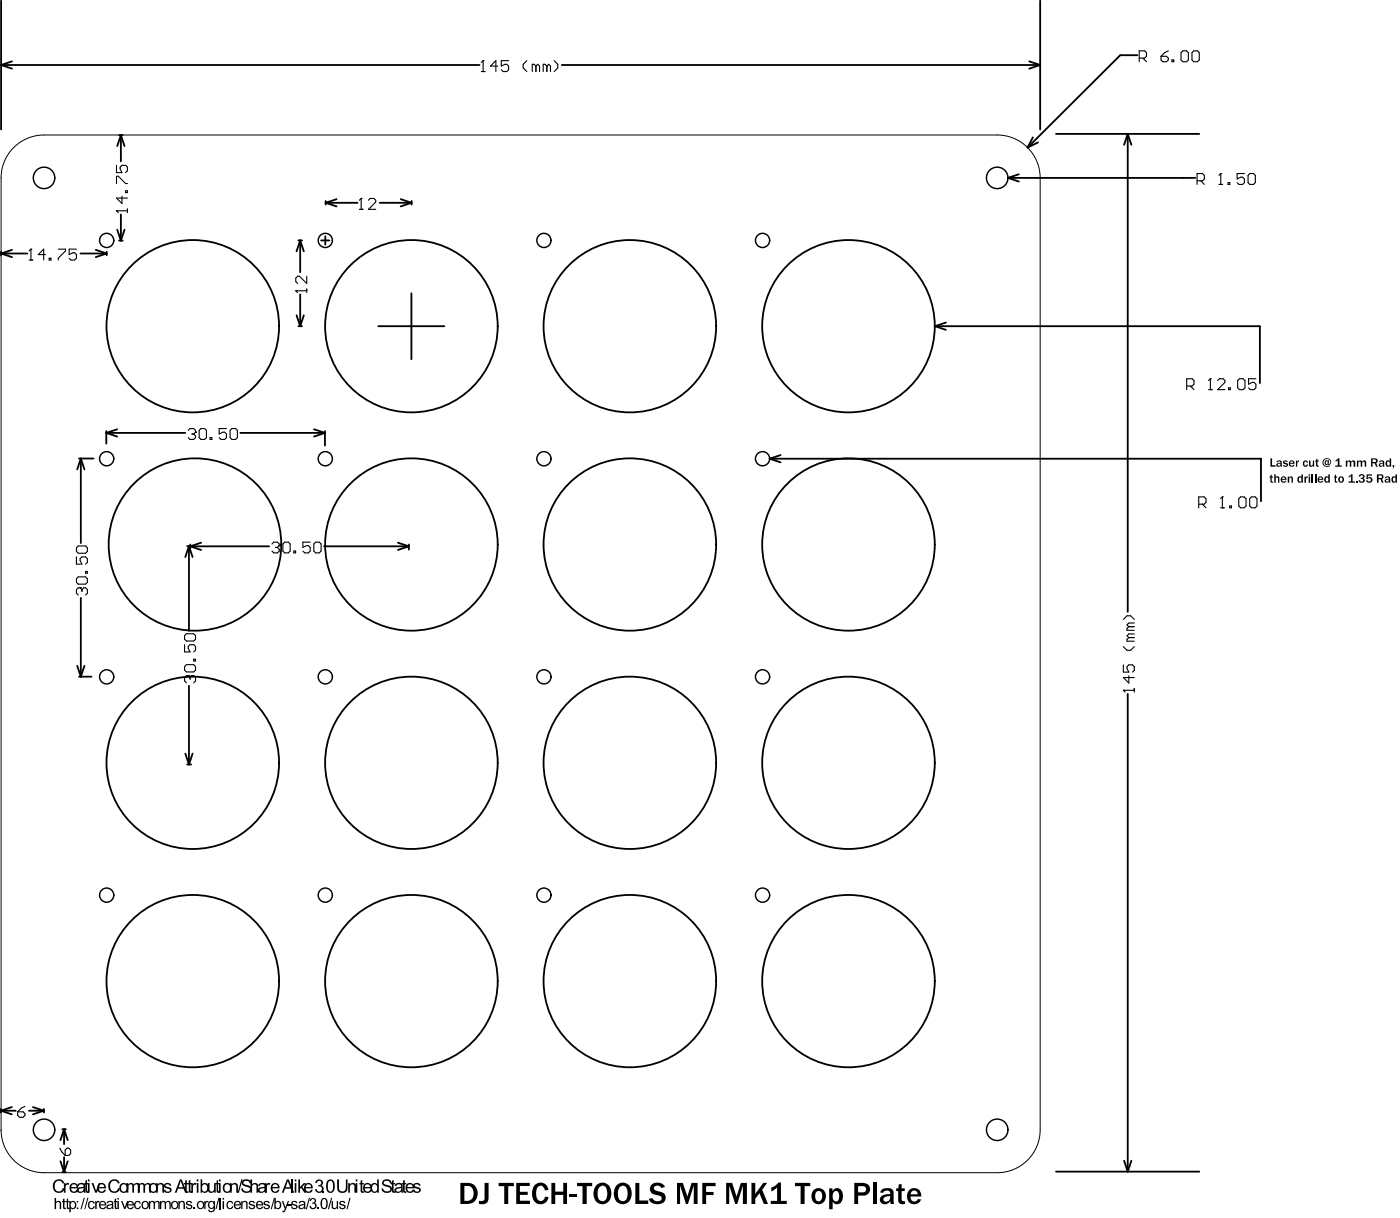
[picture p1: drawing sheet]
<svg xmlns="http://www.w3.org/2000/svg" width="195mm" height="170mm" viewBox="0 0 195 170" stroke-linecap="round" stroke-linejoin="round" font-family="sans-serif">
<g fill="none" stroke="#000" stroke-width=".25">
<path d="M.2 .1v17.9M.2 9.1l1.5 .5M.2 9.1h66.6M1.7 8.6l-1.5 .5M16.6 18.8h.5M16.8 18.8v3.7M16.8 18.8l-.5 1.6M16.8 18.8l.6 1.6M78.3 9.1h66.6M143.4 8.6l1.5 .5M143.9 19.1l-.7 1.5M144.6 19.8l-1.4 .8"/>
<path d="M144.9 .1v17.9M144.9 9.1l-1.5 .5M147.2 18.7h19.9M157.1 18.7l-.5 1.5M157.1 18.7l.6 1.5M157.1 18.7v66.5M158.5 7.7h-2.4l-12.9 12.9M.2 35.1v.5M.2 35.3l1.5 .5M.2 35.3h3.6M1.7 34.8l-1.5 .5M11.2 35.3h3.7"/>
<path d="M13.3 34.8l1.6 .5M14.9 35.1v.5M14.9 35.3l-1.6 .5M16.3 32l.5 1.5M16.6 33.5h.5M16.8 29.9v3.6M17.4 32l-.6 1.5M41.6 33.5h.5M41.8 33.5v4.4M41.8 33.5l-.5 1.5M41.8 33.5l.5 1.5M44.7 33.5h1.2"/>
<path d="M45.3 32.9v1.2M45.4 28v.5M45.4 28.3h4.4M45.4 28.3l1.5 .5M46.9 27.7l-1.5 .6M52.9 28.3h4.5M55.8 27.7l1.6 .6M57.4 28v.5M57.4 28.3l-1.6 .5M140.5 24.8l1.5 .5M140.5 24.8h26.1M142 24.3l-1.5 .5"/>
<path d="M16.3 59.8l-1.5 .5M41.3 43.9l.5 1.5M41.6 45.4h.5M41.8 41v4.4M42.3 43.9l-.5 1.5M43.8 59.8l1.5 .5M52.7 45.4h9.2M57.3 40.9v9.2M130.3 45.4h45.3v8M130.3 45.4l1.5 .6M131.8 44.9l-1.5 .5M11 63.9h2"/>
<path d="M11.3 63.9v11.8M11.3 63.9l.5 1.5M11.3 63.9l-.5 1.5M14.8 60.1v1.7M14.8 60.3l1.5 .5M14.8 60.3h11M26.1 76.1h.7M26.3 76.1l.5 1.5M26.3 76.1l-.5 1.5M26.3 76.1v11.8M26.5 76.1l1.5 .5M26.5 75.9v.5"/>
<path d="M26.5 76.1h11M28 75.6l-1.5 .5M33.5 60.3h11.8M45.2 76.1h11.8M45.3 60.1v2M45.3 60.3l-1.5 .5M55.5 75.6l1.5 .5M57 75.9v.7M57 76.1l-1.5 .5M107.2 63.9h68.5v5.9M107.2 63.9l1.6 .5M108.8 63.4l-1.6 .5"/>
<path d="M10.8 92.8l.5 1.5M11 94.3h1.8M11.3 83.3v11M11.8 92.8l-.5 1.5M26.3 95.5v11M157.1 96.7v66.5M25.8 105l.5 1.5M26.1 106.5h.5M26.8 105l-.5 1.5M.1 154.7l1.5 .5M.1 154.5v.5M.1 154.7h2.1"/>
<path d="M1.6 154.2l-1.5 .5M4 154.7h2.1M4.6 154.2l1.5 .5M6.1 154.5v.5M6.1 154.7l-1.5 .5M8.7 157.3h.5M8.9 157.3v2.1M8.9 157.3l-.5 1.5M8.9 157.3l.5 1.5M8.4 161.8l.5 1.5M8.7 163.3h.5M8.9 161.2v2.1"/>
<path d="M9.4 161.8l-.5 1.5M147.2 163.2h19.9M156.6 161.7l.5 1.5M157.7 161.7l-.6 1.5"/>
<circle cx="26.9" cy="45.4" r="12"/>
<circle cx="57.3" cy="45.4" r="12"/>
<circle cx="87.8" cy="45.4" r="12"/>
<circle cx="118.2" cy="45.4" r="12"/>
<circle cx="27.2" cy="75.9" r="12"/>
<circle cx="57.3" cy="75.9" r="12"/>
<circle cx="87.8" cy="75.9" r="12"/>
<circle cx="118.2" cy="75.9" r="12"/>
<circle cx="26.9" cy="106.3" r="12"/>
<circle cx="57.3" cy="106.3" r="12"/>
<circle cx="87.8" cy="106.3" r="12"/>
<circle cx="118.2" cy="106.3" r="12"/>
<circle cx="26.9" cy="136.7" r="12"/>
<circle cx="57.3" cy="136.7" r="12"/>
<circle cx="87.8" cy="136.7" r="12"/>
<circle cx="118.2" cy="136.7" r="12"/>
</g>
<path d="M.2 157.4a6 6 0 0 0 5.9 6h132.9a6 6 0 0 0 5.9-6M144.9 157.4v-132.6a6 6 0 0 0-5.9-6h-132.9a6 6 0 0 0-5.9 6v132.7" fill="none" stroke="#000" stroke-width=".14"/>
<g fill="none" stroke="#000" stroke-width=".15">
<path d="M67.1 10h.5M67.3 8.4h.1M67.3 8.4v1.6M67.3 8.4l-.2 .3M69.4 9.2h-1.1l.8-.8v1.6M70.9 8.4h-1v.8l.5-.2h.2l.3 .2v.5l-.3 .3h-.5l-.2-.3M73.4 8.4l-.5 .6v.5l.5 .5M74.7 9.2l-.3-.2h-.2v1M74.7 9.2v.8M74.7 9.2l.2-.2 .3 .2v.8M76.2 9.2l-.3-.2h-.2v1M76.2 9.2v.8"/>
<path d="M76.2 9.2l.3-.2 .2 .2v.8M77.2 8.4l.5 .6v.5l-.5 .5M158.7 8.1h.8l.3-.3v-.5l-.3-.2h-.8v1.5M159.3 8.1l.5 .5M161.8 7.8h.7l.3 .3v.2l-.3 .3h-.5l-.2-.3zM162.8 7.1l-.5 .2-.5 .5M163.3 8.3h.3v.3h-.3zM164.6 7.3l.2-.2h.5l.3 .2v1l-.3 .3h-.5l-.2-.3zM166.1 7.3l.3-.2h.5l.2 .2v1l-.2 .3h-.5l-.3-.3zM4.1 36.2h.5M4.3 34.7h.1M4.3 34.7v1.5"/>
<path d="M4.3 34.7l-.2 .3M6.3 35.5h-1l.8-.8v1.5M6.8 36h.3v.2h-.3zM8.1 34.7h1v.3l-1 1v.2M10.7 34.7h-1.1v.8l.5-.3h.3l.3 .3v.5l-.3 .2h-.5l-.3-.2M16.2 29.4h.1M16.2 23v1h.8l-.3-.5v-.2l.3-.3h.5l.3 .3v.5l-.3 .2M16.2 29.4h1.6M16.2 29.4l.3 .2M16.2 25.6v-1h.3l1 1h.3M17 27.3v1.1l-.8-.8h1.6M17.5 26.6h.3v.2h-.3z"/>
<path d="M17.8 29.1v.5M42.7 38.5v1l-1-1h-.2l-.3 .2v.5l.3 .3M50.1 29.2h.5M50.3 27.6h.1M50.3 27.6v1.6M50.3 27.6l-.2 .3M51.3 27.9l.3-.3h.5l.3 .3v.3l-1.1 1h1.1M166.8 25.2h.8l.2-.3v-.5l-.2-.2h-.8v1.5M167.3 25.2l.5 .5M169.9 25.7h.5M170.1 24.2h.1M170.1 24.2v1.5"/>
<path d="M170.1 24.2l-.2 .2M171.1 25.4h.3v.3h-.3zM173.4 24.2h-1v.7l.5-.2h.3l.2 .2v.5l-.2 .3h-.6l-.2-.3M173.9 24.4l.3-.2h.5l.2 .2v1l-.2 .3h-.5l-.3-.3zM26.2 60l.3-.3h.5l.2 .3v.2M27.8 60l.2-.3h.5l.3 .3v1l-.3 .2h-.5l-.2-.2zM31.6 59.7h-1.1v.8l.5-.3h.3l.3 .3v.5l-.3 .2h-.5l-.3-.2M32.1 60l.2-.3h.5l.3 .3v1l-.3 .2h-.5l-.2-.2zM41.2 40.5h.1M41.2 40.5h1.5M41.2 40.5l.3 .3M42.7 40.3v.5"/>
<path d="M165.4 53.8h.7l.3-.3v-.5l-.3-.2h-.7v1.5M165.9 53.8l.5 .5M168.4 54.3h.5M168.7 52.8h.1M168.7 52.8v1.5M168.7 52.8l-.3 .2M169.7 53l.2-.2h.5l.3 .2v.3l-1 1h1M171.2 54h.3v.3h-.3zM172.5 53l.2-.2h.5l.3 .2v1l-.3 .3h-.5l-.2-.3zM175 52.8h-1v.7l.5-.2h.2l.3 .2v.5l-.3 .3h-.5l-.2-.3M10.7 76.3l.2-.2h1l.3 .2v.5l-.3 .3h-1l-.2-.3zM10.7 77.6v1h.7l-.2-.5v-.3l.2-.2h.5l.3 .2v.5l-.3 .3"/>
<path d="M11.9 79.6h.3v.3h-.3zM26.7 60.5h.3M27 60.5l.2 .2v.3l-.2 .2h-.5l-.3-.2M27.2 60.2h.1M27.2 60.2l-.2 .3M29.3 61h.2v.2h-.2zM37.9 75.8l.3-.3h.5l.2 .3v.2M38.4 76.3h.3M38.7 76.3l.2 .2v.3l-.2 .2h-.5l-.3-.2M38.9 76h.1M38.9 76l-.2 .3M39.4 75.8l.3-.3h.5l.2 .3v1l-.2 .2h-.5l-.3-.2z"/>
<path d="M40.9 76.8h.3v.2h-.3zM43.2 75.5h-1v.8l.5-.3h.3l.2 .3v.5l-.2 .2h-.5l-.3-.2M43.7 75.8l.3-.3h.5l.2 .3v1l-.2 .2h-.5l-.3-.2zM167 70.2h.8l.3-.2v-.5l-.3-.3h-.8v1.5M167.5 70.2l.6 .5M170.1 70.7h.5M170.3 69.2h.1M170.3 69.2v1.5M170.3 69.2l-.2 .3M171.4 70.5h.2v.2h-.2zM172.6 69.5l.3-.3h.5l.2 .3v1l-.2 .2h-.5l-.3-.2zM174.1 69.5l.3-.3h.5l.3 .3v1l-.3 .2h-.5l-.3-.2z"/>
<path d="M10.7 80.6l.2-.2h1l.3 .2v.5l-.3 .3h-1l-.2-.3zM11.2 81.9h.1M11.2 81.9h-.3l-.2 .2v.5l.2 .3M11.2 81.9l.2 .2M11.4 82.1l.3-.2h.2l.3 .2v.5l-.3 .3M11.4 82.1v.3M25.7 88.5l.3-.2h1l.2 .2v.6l-.2 .2h-1l-.3-.2zM25.7 89.8v1h.8l-.3-.5v-.2l.3-.3h.5l.2 .3v.5l-.2 .2M25.7 92.9l.3-.3h1l.2 .3v.5l-.2 .2h-1l-.3-.2zM26.2 94.1h.1M26.2 94.1h-.2l-.3 .3v.5l.3 .2M26.2 94.1l.3 .3"/>
<path d="M26.5 94.4l.2-.3h.3l.2 .3v.5l-.2 .2M26.5 94.4v.2M27 91.8h.2v.3h-.2zM156.5 96.2h.1M156.5 92.6v1h.8l-.3-.5v-.2l.3-.3h.5l.3 .3v.5l-.3 .2M156.5 96.2h1.6M156.5 96.2l.3 .2M156.5 90.1l.5 .5h.6l.5-.5M156.5 86.3l.5-.5h.6l.5 .5M157.3 88.8l-.3 .3v.2h1.1M157.3 94.1v1.1l-.8-.8h1.6M157.3 87.3l-.3 .3v.2h1.1"/>
<path d="M157.3 88.8h.8M157.3 87.3h.8M158.1 95.9v.5M158.1 88.3h-.8l-.3 .3 .3 .2M158.1 86.8h-.8l-.3 .3 .3 .2M2.5 154.9h.7l.3 .2v.3l-.3 .3h-.5l-.2-.3zM3.5 154.1l-.5 .3-.5 .5M8.3 160l.3 .5 .5 .5M9.1 160.2l.2-.2h.3l.2 .2v.5l-.2 .3h-.5z"/>
</g>
<g fill="#000">
<path d="M177.1 66.2l.1-.1v.3h.2v.1h-.2v.5l.2 .1v.1l-.4-.1v-.6h-.1v-.1h.1zM177 63.9h.3v.9h.4v.2h-.7zM177.6 66.1h.2v.4a.25 .25 0 0 1 .3-.2 .25 .25 0 0 1 .2 .3v.6h-.2v-.5a.18 .18 0 0 0-.2-.2 .18 .18 0 0 0-.1 .3v.4h-.2zM178.9 64.2h.1a.36 .36 0 0 1 .4 .1h-.1a.13 .13 0 0 0-.2 0 .13 .13 0 0 0-.1 .2h.3a.28 .28 0 0 1 .1 .4 .28 .28 0 0 1-.4 .1h-.2l-.1-.2h.3a.15 .15 0 0 0 .2 .1 .15 .15 0 0 0 0-.2h-.2a.27 .27 0 0 1-.1-.5zM179.4 66.4h.2v.2l.1-.1a.26 .26 0 0 1 .3-.1 .26 .26 0 0 1 .2 .3v.5h-.2v-.5a.17 .17 0 0 0-.2-.2 .18 .18 0 0 0-.2 .3v.4h-.2zM180.6 64.2h.1l.1 .2 .2-.3v.2l-.2 .2v.5h-.2zM181.8 66.4h.2v.2l.1-.2h.1v.2h-.1l-.1 .2v.4h-.2zM181.6 64.3l.2-.1a.32 .32 0 0 1 .5 .2l-.2 .1a.21 .21 0 0 0-.3-.2 .21 .21 0 0 0 0 .4 .18 .18 0 0 0 .1 .2 .18 .18 0 0 0 .2-.2h.2a.39 .39 0 0 1-.6 .3 .39 .39 0 0 1-.1-.7zM182.8 66.1h.2v1.1h-.2zM182.4 64.2h.2v.5a.18 .18 0 0 0 .3 .1 .18 .18 0 0 0 0-.2v-.4h.2v.8h-.2v-.2v.1a.27 .27 0 0 1-.3 .1 .27 .27 0 0 1-.2-.2zM183.2 66.1h.2v1.1h-.2zM183.4 63.9h.2v.3h.2v.1h-.2v.5l.2 .1-.1 .1-.3-.1v-.6h-.1v-.1h.1z"/>
<path d="M186 66.2l.2-.1v.3h.1v.1h-.1v.5l.2 .1-.1 .1a.24 .24 0 0 1-.3-.2v-.5h-.1v-.1h.1zM186.1 64.1l.4-.3h.1v1h.4v.2h-.9v-.2h.3v-.7l-.3 .2zM187.9 66.3l.4-.2h.2v1h.3v.1h-.9v-.1h.4v-.8l-.3 .2zM187.5 64.2h.2v.1l.2-.1a.25 .25 0 0 1 .4 .1 .3 .3 0 0 1 .3-.2 .3 .3 0 0 1 .3 .3v.6h-.3v-.5a.18 .18 0 0 0-.2-.2 .18 .18 0 0 0-.1 .3v.4h-.2v-.5a.18 .18 0 0 0-.2-.2 .18 .18 0 0 0-.2 .3v.4h-.2zM188.9 67h.2v.2h-.2zM189.4 66.2l.4-.1a.3 .3 0 0 1 .3 .2 .3 .3 0 0 1-.2 .3h.1a.36 .36 0 0 1 .1 .6 .36 .36 0 0 1-.5 0l-.3-.3h.2l.1 .1a.21 .21 0 0 0 .3 0 .21 .21 0 0 0-.1-.3h-.2v-.1h.1a.2 .2 0 0 0 .2-.2 .2 .2 0 0 0-.2-.2 .2 .2 0 0 0-.2 .2h-.2zM189.1 64.2h.2v.1l.1-.1a.27 .27 0 0 1 .4 .1l.2-.1a.27 .27 0 0 1 .4 .2v.6h-.2v-.5a.18 .18 0 0 0-.3-.2 .18 .18 0 0 0-.1 .3v.4h-.2v-.5a.17 .17 0 0 0-.2-.2 .17 .17 0 0 0-.1 .3v.4h-.2zM190.5 66.1h.7v.2h-.6v.3l.2-.1h.3l.2 .3-.1 .3-.2 .1h-.3l-.3-.1v-.2h.2l.2 .2a.24 .24 0 0 0 .2-.2 .24 .24 0 0 0-.1-.3 .24 .24 0 0 0-.3 .2l-.2-.1zM194.1 64.8h.2l-.2 .5 .1-.3h-.1zM7.6 166.9h.2v.6l.2-.2h.3a.32 .32 0 0 1 .2 .4v.7h-.2v-.7a.27 .27 0 0 0-.3-.2 .27 .27 0 0 0-.2 .3v.6h-.2zM7.6 164.6l.3-.3h.6l.4 .3 .1 .2-.3 .1a.6 .6 0 0 0-.8-.3 .6 .6 0 0 0-.3 .8 .56 .56 0 0 0 .5 .6 .56 .56 0 0 0 .7-.5l.2 .1-.1 .3-.4 .2-.3 .1a.98 .98 0 0 1-.6-1.6zM8.9 164.8h.2v.2a.31 .31 0 0 1 .5-.1v.2l-.2-.1-.2 .1-.1 1.1h-.2z"/>
<path d="M8.8 167l.2-.1v.4h.2v.2h-.2v.7l.2 .1-.1 .1a.27 .27 0 0 1-.2 0 .27 .27 0 0 1-.1-.3v-.6h-.2v-.2h.2zM9.3 167l.2-.1v.4h.2v.2h-.2v.7l.2 .1v.1h-.1a.24 .24 0 0 1-.3 0 .24 .24 0 0 1 0-.3v-.6h-.1v-.2h.1zM11.7 166.9h.1l-.4 1.6h-.2zM12.2 166.9h.1l-.4 1.6h-.2zM11.9 164.5l.2-.1v.4h.3v.2h-.3v.8l.1 .2h.2v.2h-.4l-.1-.2v-1h-.2v-.2h.2zM12.4 167.5l.1-.1a.45 .45 0 0 1 .7 .3h-.2a.33 .33 0 0 0-.5-.2 .33 .33 0 0 0 0 .5 .29 .29 0 0 0 .2 .3 .29 .29 0 0 0 .3-.3l.2 .1a.52 .52 0 0 1-.7 .3 .52 .52 0 0 1-.2-.8zM13.3 167.3h.1l.1 .2a.24 .24 0 0 1 .4-.1l-.1 .1a.24 .24 0 0 0-.3 .1 .24 .24 0 0 0 0 .3v.5h-.2zM12.8 164.8h.2l.4 1.1 .4-1.1h.2l-.5 1.4h-.2zM16 167l.2-.1v.4h.2v.2h-.2v.7l.2 .1-.1 .1a.27 .27 0 0 1-.2 0 .27 .27 0 0 1-.1-.3v-.6h-.1v-.2h.1zM15.4 164.5l.5-.2h.4l.2 .2 .2 .3-.3 .1a.59 .59 0 0 0-.7-.4 .59 .59 0 0 0-.4 .8v.1a.56 .56 0 0 0 .5 .6 .56 .56 0 0 0 .7-.5l.2 .1-.1 .2a.85 .85 0 0 1-1 .3 .85 .85 0 0 1-.5-1zM16.9 167.3h.2l.3 .9 .3-.9h.2l-.4 1.1h-.2zM17.7 164.8h.2v.2l.2-.2a.37 .37 0 0 1 .5 .2h.1a.43 .43 0 0 1 .5-.2 .43 .43 0 0 1 .3 .4v1h-.2v-1l-.2-.2a.35 .35 0 0 0-.4 .4v.8h-.3v-.9a.29 .29 0 0 0-.3-.3 .29 .29 0 0 0-.2 .4v.8h-.2z"/>
<path d="M19.2 164.8h.2v.2l.3-.2a.38 .38 0 0 1 .5 .2 .43 .43 0 0 1 .5-.2 .43 .43 0 0 1 .3 .4v1h-.2v-1.1a.31 .31 0 0 0-.4-.1 .31 .31 0 0 0-.2 .4v.8h-.2v-.9a.29 .29 0 0 0-.4-.3 .29 .29 0 0 0-.2 .4v.8h-.2zM18.8 167.5l.2-.2a.49 .49 0 0 1 .6 .4h-.2v-.1a.33 .33 0 0 0-.4 0 .33 .33 0 0 0-.1 .4 .28 .28 0 0 0 .3 .3 .28 .28 0 0 0 .3-.3l.2 .1a.53 .53 0 0 1-.8 .3 .53 .53 0 0 1-.2-.8zM20.7 167.3h.2v.2l.2-.2a.33 .33 0 0 1 .5 .2v-.1a.36 .36 0 0 1 .4-.1 .36 .36 0 0 1 .2 .4v.7h-.1v-.7a.25 .25 0 0 0-.3-.2 .25 .25 0 0 0-.2 .3v.6h-.2v-.7a.26 .26 0 0 0-.3-.2 .26 .26 0 0 0-.2 .4v.5h-.2zM21.8 164.8h.2v.2l.3-.2h.4l.1 .2 .1 1.2h-.3v-1.1a.35 .35 0 0 0-.4-.1 .35 .35 0 0 0-.2 .4v.8h-.2zM22.3 167.3h.1v.2l.3-.2h.3l.1 .2 .1-.1a.36 .36 0 0 1 .4-.1 .36 .36 0 0 1 .2 .4v.7h-.2v-.7l-.1-.2a.28 .28 0 0 0-.4 .3v.6h-.1l-.1-.7a.25 .25 0 0 0-.3-.2 .25 .25 0 0 0-.1 .4v.5h-.2zM22.9 165l.2-.2h.3a.44 .44 0 0 1 .5 .4h-.3l-.1-.2a.22 .22 0 0 0-.3 0 .22 .22 0 0 0-.1 .3l.6 .2a.42 .42 0 0 1 .1 .5 .42 .42 0 0 1-.5 .2l-.4-.2-.1-.2 .2-.1a.34 .34 0 0 0 .3 .3 .34 .34 0 0 0 .4-.2l-.1-.1-.6-.2-.2-.3zM24.9 167.3h.1v.2l.3-.2 .4 .1 .1 1h-.2v-.8l-.2-.1-.3 .1-.1 .8h-.1zM25.9 167.5l.3-.2h.3l.3 .2v.1h-.2a.21 .21 0 0 0-.3-.2 .21 .21 0 0 0-.1 .3l.5 .2a.39 .39 0 0 1 0 .5 .39 .39 0 0 1-.6 0l-.2-.3h.2a.24 .24 0 0 0 .2 .2 .24 .24 0 0 0 .3-.3l-.3-.1a.34 .34 0 0 1-.4-.4zM25.8 164.5l.2-.1v.4h.3v.2h-.3v.9l.3 .1-.1 .2a.31 .31 0 0 1-.3-.1 .31 .31 0 0 1-.1-.3v-.8h-.2v-.2h.2zM26.7 164.8h.2v.2a.31 .31 0 0 1 .5-.1l-.1 .2-.2-.1-.2 .1v1.1h-.2zM26.3 164.5l.2-.1v.4h.3v.2h-.3v.8l.1 .2h.2v.2h-.3l-.2-.2v-1h-.1v-.2h.1zM26.9 168.2h.2v.2h-.2z"/>
<path d="M28.5 167.3h.1v.2l.2-.2 .3 .1-.1 .1h-.2l-.1 .1-.1 .8h-.1zM29 164.8h.2v.9a.33 .33 0 0 0 .4 .3 .33 .33 0 0 0 .2-.4v-.8h.3v1.4h-.2v-.2l-.3 .2-.5-.1-.1-.3zM30.4 166.9h.2l-.4 1.6h-.2zM30.5 166.9h.2v1.5h-.2zM30.2 164.5l.2-.1v.4h.2v.2h-.2v.8v.2h.2l.1 .2h-.4l-.1-.2v-1h-.2v-.2h.2zM32.1 164.8h.2v.2l.3-.2 .5 .2 .1 1.2h-.3v-1l-.1-.2h-.2a.36 .36 0 0 0-.3 .4v.8h-.2zM31.7 167.5l.2-.2a.49 .49 0 0 1 .6 .4l-.2-.1a.36 .36 0 0 0-.5 0 .36 .36 0 0 0 0 .5 .27 .27 0 0 0 .3 .2 .27 .27 0 0 0 .2-.3l.2 .1a.53 .53 0 0 1-.7 .3 .53 .53 0 0 1-.2-.8zM33.6 164.3h.2l-.5 1.9h-.2zM33.8 164.5l.2-.2h.5a.52 .52 0 0 1 .5 .5l-.2 .1a.44 .44 0 0 0-.4-.4 .44 .44 0 0 0-.5 .3l.2 .2 .6 .2a.54 .54 0 0 1 .3 .7 .54 .54 0 0 1-.7 .3h-.1a.61 .61 0 0 1-.6-.6h.2l.1 .2 .4 .2 .4-.1 .1-.1a.42 .42 0 0 0-.5-.5l-.3-.1a.46 .46 0 0 1-.2-.7zM33.6 167.3h.2v.2l.2-.2 .4 .1 .1 1h-.2v-.8l-.2-.1-.3 .1v.8h-.2zM34.7 167.5l.2-.2h.3l.3 .3h-.2l-.2-.1a.17 .17 0 0 0-.2 .1 .17 .17 0 0 0 .2 .2h.1a.36 .36 0 0 1 .3 .4 .36 .36 0 0 1-.5 .2l-.3-.1-.1-.2h.2a.24 .24 0 0 0 .3 .2 .24 .24 0 0 0 .2-.3l-.2-.1a.34 .34 0 0 1-.4-.4zM34.9 164.3h.2v.7l.5-.2a.42 .42 0 0 1 .4 .5v.9h-.3v-.9a.32 .32 0 0 0-.3-.3 .32 .32 0 0 0-.3 .4v.8h-.2z"/>
<path d="M36.8 167.5l.2-.2h.3l.3 .2v.1h-.2a.21 .21 0 0 0-.3-.2 .21 .21 0 0 0-.1 .3l.5 .2a.39 .39 0 0 1 0 .5 .39 .39 0 0 1-.6 0l-.2-.3h.2a.24 .24 0 0 0 .2 .2 .24 .24 0 0 0 .3-.3l-.3-.1a.34 .34 0 0 1-.3-.4zM37 164.8h.2v.2l.2-.2 .3 .1-.1 .2-.3-.1-.1 .2v1h-.2zM38.2 166.9h.1l-.4 1.6h-.2zM39.3 167.3h.2l.3 .9 .3-.9h.2l-.5 1.3-.3 .3h-.1l-.1-.2h.2l.2-.3zM40 167.8h.6v.2h-.6zM40.6 164.3h.2v1.9h-.2zM40.7 167.4l.2-.1h.3l.2 .2-.2 .1a.22 .22 0 0 0-.2-.2 .22 .22 0 0 0-.2 .3l.5 .1 .2 .2-.1 .3-.3 .2a.44 .44 0 0 1-.5-.4h.1a.26 .26 0 0 0 .3 .2 .26 .26 0 0 0 .2-.3l-.5-.1-.1-.2zM41.6 164.3h.2v1.1l.5-.6h.3l-.5 .5 .6 .9h-.3l-.4-.7-.2 .1v.6h-.2zM43 166.9h.2l-.4 1.6h-.2zM43.2 167l.5-.1 .3 .2v.4l-.2 .1 .3 .2v.4l-.2 .2-.3 .1a.47 .47 0 0 1-.5-.5h.2a.31 .31 0 0 0 .4 .3 .31 .31 0 0 0 .2-.4 .31 .31 0 0 0-.4-.2v-.2a.26 .26 0 0 0 .3-.2 .26 .26 0 0 0-.2-.3 .26 .26 0 0 0-.3 .3h-.2zM44 164.5a.5 .5 0 0 1 .8-.1 .5 .5 0 0 1-.1 .8 .55 .55 0 0 1 .3 .8 .55 .55 0 0 1-.8 .1l-.3-.3 .2-.1a.36 .36 0 0 0 .5 .3 .36 .36 0 0 0 .2-.5 .36 .36 0 0 0-.5-.2l.1-.2a.32 .32 0 0 0 .4-.3 .32 .32 0 0 0-.3-.3 .32 .32 0 0 0-.4 .3h-.2zM44.2 168.2h.2v.2h-.2z"/>
<path d="M44.9 165.9h.3v.3h-.3zM46.1 166.9h.2l-.5 1.6h-.1zM46.2 167.3h.2v.8a.28 .28 0 0 0 .3 .2 .28 .28 0 0 0 .2-.4v-.6h.2v1.1h-.1v-.1l-.3 .2-.4-.2zM47.3 167.5l.2-.2h.3l.3 .3h-.2l-.2-.1a.18 .18 0 0 0-.2 .1 .18 .18 0 0 0 .2 .2h.1a.36 .36 0 0 1 .3 .4 .36 .36 0 0 1-.5 .2h-.2l-.2-.3h.2a.24 .24 0 0 0 .3 .2 .24 .24 0 0 0 .2-.3l-.2-.1a.34 .34 0 0 1-.4-.4zM47 164.3h.2v1.2a.49 .49 0 0 0 .6 .5 .49 .49 0 0 0 .4-.6v-1.1h.2v1.1a.65 .65 0 0 1-.8 .8 .66 .66 0 0 1-.6-.8zM48.7 166.9h.2l-.5 1.6h-.1zM48.5 164.8h.2v.2l.4-.2 .5 .2v1.2h-.2v-1l-.1-.2a.34 .34 0 0 0-.4 .1 .34 .34 0 0 0-.1 .3v.8h-.3zM50.3 164.5l.2-.1v.4h.2v.2h-.2v.9l.2 .1v.2h-.2a.29 .29 0 0 1-.2-.4v-.8h-.2v-.2h.2zM53.3 164.5l.2-.2h.6a.52 .52 0 0 1 .5 .5l-.3 .1a.44 .44 0 0 0-.4-.4 .44 .44 0 0 0-.4 .4l.2 .1 .5 .2a.54 .54 0 0 1 .4 .7 .54 .54 0 0 1-.7 .3 .65 .65 0 0 1-.7-.6h.2l.1 .2 .3 .2h.3l.3-.2-.1-.3-.7-.3a.47 .47 0 0 1-.3-.7zM54.6 164.5l.2-.1v.4h.3v.2h-.3v.9l.3 .1-.1 .2-.3-.1-.1-.1v-1h-.2v-.2h.2zM56.2 164.5l.2-.1v.4h.2v.2h-.2v.9l.2 .1v.2a.31 .31 0 0 1-.4-.1 .31 .31 0 0 1 0-.3v-.8h-.2v-.2h.2zM57.6 165l.3-.2h.4l.3 .3-.2 .1a.29 .29 0 0 0-.3-.2 .29 .29 0 0 0-.3 .2l.6 .3a.43 .43 0 0 1 .1 .6 .43 .43 0 0 1-.5 .1l-.2-.1-.2-.2-.1-.1 .3-.1a.3 .3 0 0 0 .3 .3 .3 .3 0 0 0 .3-.3l-.7-.2-.1-.2z"/>
<path d="M67.5 164.8h.6v2a.93 .93 0 0 1-1.4 .9v-.4h.3a.41 .41 0 0 0 .5-.5zM69.5 164.8h2.1v.4h-.8v2.5h-.5v-2.5h-.8zM71.9 164.8h1.9v.4h-1.4v.8h1.1v.5h-1.1v.8h1.4v.4h-1.9zM74.5 165.1a1.12 1.12 0 0 1 1.2-.3 1.12 1.12 0 0 1 .7 1h-.5a.57 .57 0 0 0-.3-.6 .57 .57 0 0 0-.7 .3l-.2 .8a.83 .83 0 0 0 .7 1l.4-.2 .1-.4 .5 .1v.2a1.15 1.15 0 0 1-1.4 .7 1.15 1.15 0 0 1-.9-1.3 2.05 2.05 0 0 1 .4-1.3zM76.8 164.8h.6v1.2h1.1v-1.2h.5v2.9h-.5v-1.2h-1.1v1.2h-.6zM79.3 166.4h1.1v.4h-1.1zM80.4 164.8h2.1v.4h-.7v2.5h-.6v-2.5h-.8zM88.5 164.8h.6v2.5h1.2v.4h-1.8zM90.8 165l.2-.1a1.25 1.25 0 0 1 1.7 .5l-.5 .1a.54 .54 0 0 0-.6-.3 .54 .54 0 0 0-.5 .4l.3 .3 .6 .1a.88 .88 0 0 1 .8 1.1 .88 .88 0 0 1-1.1 .7 1.14 1.14 0 0 1-1.3-.8l.5-.1a.71 .71 0 0 0 .7 .5 .71 .71 0 0 0 .6-.5l-.2-.3-.7-.2a.83 .83 0 0 1-.7-.5 .83 .83 0 0 1 .2-.9zM94.3 164.8h.8l.7 1.9 .6-1.9h.8v2.9h-.5v-2.5l-.8 2.5h-.3l-.8-2.5v2.5h-.5zM97.9 164.8h1.8v.4h-1.3v.9h1v.4h-1v1.2h-.5zM101.2 164.8h.8l.6 1.9 .6-1.9h.9v2.9h-.6v-2.5l-.8 2.5h-.2l-.9-2.5v2.5h-.4z"/>
<path d="M104.7 164.8h.5v1.5l1.2-1.5h.5l-.7 1 .8 1.9h-.6l-.6-1.5-.6 .8v.7h-.5zM107.5 165.5l.5-.3 .5-.5h.3v2.6h.8v.4h-2.2v-.4h.9v-1.8l-.8 .5zM110.8 164.8h2.1v.4h-.8v2.5h-.5v-2.5h-.8zM121.6 164.8h.5v2.9h-.5zM125.2 165h.4v.6h.5v.3h-.5v1.1a.32 .32 0 0 0 .2 .3 .32 .32 0 0 0 .3 .1v.3l-.2 .1a.59 .59 0 0 1-.7-.7v-1.2h-.3v-.3h.3z"/>
<path d="M177.9 64.3l.3-.2 .4 .1v.8h-.1l-.1-.2-.1 .2a.29 .29 0 0 1-.5-.2 .29 .29 0 0 1 .4-.3 .14 .14 0 0 0 .2-.2 .15 .15 0 0 0-.3 0l-.1 .1h-.1zM178.1 64.7a.18 .18 0 0 0 .2 .2 .18 .18 0 0 0 .1-.2v-.1z"/>
<path d="M178.6 66.5l.4-.1 .2 .1 .1 .3h-.6l.1 .3 .4-.1-.1 .2h-.3l-.3-.1v-.3zM178.7 66.6v.1h.4l-.1-.2z"/>
<path d="M179.7 64.3l.2-.2 .4 .2 .1 .3h-.6v.2l.2 .1 .2-.2 .2 .1-.1 .2h-.3l-.3-.1-.1-.2zM179.8 64.4v.1h.4a.19 .19 0 0 0-.2-.2 .19 .19 0 0 0-.2 .1z"/>
<path d="M180.9 66.5v-.1a.24 .24 0 0 1 .4 .1v-.4h.2v1.1h-.1v-.1l-.2 .1h-.3l-.1-.2zM181.1 66.5l-.1 .3a.19 .19 0 0 0 .1 .3 .19 .19 0 0 0 .2-.2v-.2a.18 .18 0 0 0 0-.2 .18 .18 0 0 0-.2 0z"/>
<path d="M182.4 66.1h.2v.2h-.2zM182.4 66.4h.2v.8h-.2z"/>
<path d="M183.7 66.5l.4-.1 .3 .2v.2h-.6a.21 .21 0 0 0 .1 .3 .21 .21 0 0 0 .3-.1h.2l-.2 .2-.5-.1-.1-.2zM183.9 66.5l-.1 .2h.4a.2 .2 0 0 0-.1-.2 .2 .2 0 0 0-.2 0z"/>
<path d="M184.4 64.1l.4-.3 .4 .1 .3 .3-.1 .4a.21 .21 0 0 1-.2 .2 .21 .21 0 0 1-.2-.1 .31 .31 0 0 1-.4-.2 .31 .31 0 0 1 .3-.4h.3l-.1 .4a.11 .11 0 0 0 .2 .1 .11 .11 0 0 0 .1-.1v-.2l-.2-.3-.2-.1-.4 .1-.2 .4 .1 .4 .3 .1 .5-.1 .1 .1-.4 .1h-.4l-.2-.2-.1-.2zM184.7 64.5a.17 .17 0 0 0 .3 0 .17 .17 0 0 0-.3 0z"/>
<path d="M184.6 66.5l.1-.1a.26 .26 0 0 1 .4 .1v-.4h.2v1.1h-.2v-.1l-.2 .1-.3-.1-.1-.4zM184.8 66.6l-.1 .1a.23 .23 0 0 0 .1 .3 .23 .23 0 0 0 .3 0v-.3a.18 .18 0 0 0-.1-.2 .18 .18 0 0 0-.2 .1z"/>
<path d="M186.5 66.8a.43 .43 0 0 1 .8 0 .43 .43 0 0 1-.8 0zM186.7 66.6v.1a.25 .25 0 0 0 0 .3 .25 .25 0 0 0 .4 0 .25 .25 0 0 0 0-.3l-.2-.2z"/>
<path d="M191.1 63.9h.6l.2 .1 .1 .3-.2 .2 .2 .5h-.3l-.1-.5h-.3v.5h-.2zM191.3 64v.4h.2a.18 .18 0 0 0 .2-.2 .18 .18 0 0 0-.2-.2z"/>
<path d="M191.9 66.1h.5a.33 .33 0 0 1 .4 .2 .33 .33 0 0 1-.2 .4l.2 .5h-.2l-.2-.4h-.3v.4h-.2zM192.1 66.2v.4h.3a.18 .18 0 0 0 .2-.2 .18 .18 0 0 0-.2-.2z"/>
<path d="M192.2 64.3l.3-.2 .4 .1v.8h-.2v-.2l-.1 .2a.29 .29 0 0 1-.5-.2 .29 .29 0 0 1 .4-.3 .14 .14 0 0 0 .2-.2 .15 .15 0 0 0-.3 0l-.1 .1h-.1zM192.3 64.7a.18 .18 0 0 0 .3 .2 .18 .18 0 0 0 .1-.3z"/>
<path d="M193 66.5l.2-.1h.3l.2 .1v.7h-.2v-.1a.3 .3 0 0 1-.4 .2 .3 .3 0 0 1-.1-.4 .3 .3 0 0 1 .3-.2 .11 .11 0 0 0 .2-.1 .11 .11 0 0 0-.1-.1 .11 .11 0 0 0-.1 0l-.2 .1h-.1zM193.2 66.9a.18 .18 0 0 0 .1 .2 .18 .18 0 0 0 .2-.2v-.1z"/>
<path d="M193.2 64.2a.23 .23 0 0 1 .4 0v.1v-.4h.3v1.1h-.3v-.1a.29 .29 0 0 1-.3 .1 .29 .29 0 0 1-.2-.3zM193.3 64.4a.25 .25 0 0 0 0 .3 .25 .25 0 0 0 .3 .1v-.3a.19 .19 0 0 0-.1-.2 .19 .19 0 0 0-.2 .1z"/>
<path d="M194 66.5a.26 .26 0 0 1 .5 0v-.4h.2v1.1h-.2v-.1l-.2 .1h-.3l-.1-.2zM194.1 66.6v.3a.18 .18 0 0 0 .2 .2 .18 .18 0 0 0 .2-.2v-.2a.18 .18 0 0 0-.1-.2 .18 .18 0 0 0-.3 .1z"/>
<path d="M9.7 167.3h.1v.2l.3-.2a.58 .58 0 0 1 .5 .9l-.4 .3-.3-.2v.6h-.2zM9.9 167.5l-.1 .4a.33 .33 0 0 0 .4 .4 .33 .33 0 0 0 .2-.5 .28 .28 0 0 0-.1-.3 .28 .28 0 0 0-.4 0z"/>
<path d="M9.8 165l.2-.1 .4-.1 .3 .1 .2 .3v.4h-1a.39 .39 0 0 0 .3 .4 .39 .39 0 0 0 .5-.3l.2 .1a.65 .65 0 0 1-.9 .3 .65 .65 0 0 1-.3-.9zM10 165.1l-.1 .3h.8a.38 .38 0 0 0-.3-.4 .38 .38 0 0 0-.4 .1z"/>
<path d="M10.7 167.3h.2v.2h-.2zM10.7 168.2h.2v.2h-.2z"/>
<path d="M10.9 165l.5-.2 .4 .2 .1 1.2h-.2v-.2l-.4 .2a.42 .42 0 0 1-.6-.4 .42 .42 0 0 1 .6-.4l.3-.1a.21 .21 0 0 0 0-.2 .21 .21 0 0 0-.2-.1h-.3l-.1 .2h-.2zM11 165.7a.34 .34 0 0 0 .4 .3 .34 .34 0 0 0 .2-.5z"/>
<path d="M12.3 164.3h.2v.3h-.2zM12.3 164.8h.2v1.4h-.2z"/>
<path d="M13.7 165l.2-.1 .3-.1 .4 .2 .2 .3v.3h-1a.39 .39 0 0 0 .3 .4 .39 .39 0 0 0 .4-.3l.2 .1a.65 .65 0 0 1-.9 .3 .65 .65 0 0 1-.2-1zM13.9 165.1l-.1 .3h.7a.37 .37 0 0 0-.2-.4 .37 .37 0 0 0-.4 .1z"/>
<path d="M13.9 167.5l.3-.2h.2l.3 .2 .1 .2v.2h-.8a.33 .33 0 0 0 .2 .4 .33 .33 0 0 0 .4-.2h.2a.57 .57 0 0 1-.8 .2 .57 .57 0 0 1-.1-.8zM14.1 167.5l-.1 .3h.6a.31 .31 0 0 0-.2-.3 .31 .31 0 0 0-.3 0z"/>
<path d="M14.9 167.4l.3-.1h.3a.28 .28 0 0 1 .3 .4l.1 .7h-.2l-.1-.1-.3 .1a.36 .36 0 0 1-.5-.3 .36 .36 0 0 1 .5-.3 .19 .19 0 0 0 .3-.2 .19 .19 0 0 0-.3-.1h-.2l-.1 .2-.1-.1zM15.1 168a.26 .26 0 0 0 .2 .4 .26 .26 0 0 0 .3-.3v-.2z"/>
<path d="M16.4 166.9h.2v.2h-.2zM16.4 167.3h.2v1.1h-.2z"/>
<path d="M16.8 165l.4-.2 .4 .1 .2 .3 .1 .4a.66 .66 0 0 1-.9 .6 .66 .66 0 0 1-.3-1zM16.9 165.1v.3a.43 .43 0 0 0 .4 .6 .43 .43 0 0 0 .3-.6 .38 .38 0 0 0-.2-.4 .38 .38 0 0 0-.5 .1z"/>
<path d="M17.8 167.5l.3-.2h.3l.2 .2 .1 .2v.2h-.8a.31 .31 0 0 0 .2 .4 .31 .31 0 0 0 .4-.2l.1 .1a.56 .56 0 0 1-.8 .1 .56 .56 0 0 1 0-.8zM17.9 167.6v.2h.6a.3 .3 0 0 0-.2-.3 .3 .3 0 0 0-.4 .1z"/>
<path d="M19.8 167.5l.4-.2 .3 .1 .2 .2v.3a.54 .54 0 0 1-.7 .5 .54 .54 0 0 1-.2-.9zM20 167.6l-.1 .2a.36 .36 0 0 0 .4 .5 .36 .36 0 0 0 .2-.5 .32 .32 0 0 0-.2-.3 .32 .32 0 0 0-.3 .1z"/>
<path d="M20.9 165l.4-.2 .4 .1 .2 .3 .1 .4a.65 .65 0 0 1-.9 .5 .65 .65 0 0 1-.3-1zM21.1 165.1l-.1 .3a.43 .43 0 0 0 .4 .6 .43 .43 0 0 0 .3-.6 .38 .38 0 0 0-.2-.4 .38 .38 0 0 0-.4 .1z"/>
<path d="M23.9 167.5l.4-.2 .3 .1 .2 .2 .1 .3a.54 .54 0 0 1-.8 .5 .54 .54 0 0 1-.2-.9zM24.1 167.6l-.1 .2a.36 .36 0 0 0 .4 .5 .36 .36 0 0 0 .3-.5 .32 .32 0 0 0-.3-.3 .32 .32 0 0 0-.3 .1z"/>
<path d="M25.1 164.3h.2l.8 1.9h-.3l-.2-.6h-.8l-.2 .6h-.2zM25.2 164.5l-.3 .9h.6z"/>
<path d="M27.4 164.3h.2v.3h-.2zM27.4 164.8h.2v1.4h-.2z"/>
<path d="M27.5 167.5l.4-.2 .3 .1 .2 .2 .1 .3a.54 .54 0 0 1-.8 .5 .54 .54 0 0 1-.2-.9zM27.7 167.6l-.1 .2a.36 .36 0 0 0 .4 .5 .36 .36 0 0 0 .3-.5 .32 .32 0 0 0-.3-.3 .32 .32 0 0 0-.3 .1z"/>
<path d="M28 164.3h.2v.7a.61 .61 0 0 1 .8 0 .61 .61 0 0 1 0 .9l-.3 .3h-.3l-.2-.2v.2h-.2zM28.2 165.1v.4a.39 .39 0 0 0 .4 .5 .39 .39 0 0 0 .3-.6 .35 .35 0 0 0-.2-.4 .35 .35 0 0 0-.5 .1z"/>
<path d="M29.1 167.4l.4-.1 .3 .2v-.2h.2l-.1 1.2-.2 .3a.45 .45 0 0 1-.7-.3h.2a.31 .31 0 0 0 .4 .2 .31 .31 0 0 0 .2-.4l-.4 .1-.4-.2v-.4zM29.2 167.6v.1a.34 .34 0 0 0 .1 .5 .34 .34 0 0 0 .5-.1v-.1a.34 .34 0 0 0-.1-.4 .34 .34 0 0 0-.5 0z"/>
<path d="M30.5 164.3h.2v.3h-.2zM30.5 164.8h.2v1.4h-.2z"/>
<path d="M31 166.9h.2v.2h-.2zM31 167.3h.2v1.1h-.2z"/>
<path d="M31.2 165l.4-.2 .4 .1 .2 .3 .1 .4a.66 .66 0 0 1-.9 .6 .66 .66 0 0 1-.3-1zM31.4 165.1l-.1 .3a.43 .43 0 0 0 .4 .6 .43 .43 0 0 0 .3-.6 .38 .38 0 0 0-.2-.4 .38 .38 0 0 0-.4 .1z"/>
<path d="M32.7 167.4l.3-.1 .4 .1 .2 .5h-.8a.33 .33 0 0 0 .2 .4 .33 .33 0 0 0 .4-.2h.2a.56 .56 0 0 1-.9 .2 .56 .56 0 0 1 0-.8zM32.8 167.6v.2h.6v-.1a.3 .3 0 0 0-.2-.2 .3 .3 0 0 0-.4 .1z"/>
<path d="M35.8 167.5l.3-.2h.3l.2 .2 .1 .2v.2h-.8a.31 .31 0 0 0 .2 .4 .31 .31 0 0 0 .4-.2l.2 .1a.56 .56 0 0 1-.9 .1 .56 .56 0 0 1 0-.8zM35.9 167.6v.2h.6a.3 .3 0 0 0-.2-.3 .3 .3 0 0 0-.4 .1z"/>
<path d="M36.1 165l.6-.2 .4 .2 .1 1.2h-.3v-.2l-.3 .2a.42 .42 0 0 1-.7-.4 .42 .42 0 0 1 .6-.4l.3-.1a.21 .21 0 0 0 0-.2 .21 .21 0 0 0-.2-.1h-.3l-.1 .2h-.2zM36.2 165.7a.35 .35 0 0 0 .4 .3 .35 .35 0 0 0 .3-.4v-.1l-.5 .1z"/>
<path d="M38.2 166.9h.2v.6l.4-.2 .3 .2 .1 .5-.2 .4a.37 .37 0 0 1-.6-.1v.1h-.2zM38.5 167.6l-.1 .1a.33 .33 0 0 0 .1 .5 .33 .33 0 0 0 .5-.1v-.2a.31 .31 0 0 0-.1-.4 .31 .31 0 0 0-.4 .1z"/>
<path d="M37.9 165l.3-.2h.4l.2 .2 .2 .4v.2h-1.1a.43 .43 0 0 0 .7 .4l.1-.3 .2 .1a.64 .64 0 0 1-.8 .3 .64 .64 0 0 1-.3-.9zM38 165.1v.3h.7a.37 .37 0 0 0-.2-.4 .37 .37 0 0 0-.5 .1z"/>
<path d="M40 164.3h.2l.8 1.9h-.3l-.2-.6h-.8l-.2 .6h-.2zM40.1 164.5l-.3 .9h.6z"/>
<path d="M41.1 164.3h.2v.3h-.2zM41.1 164.8h.2v1.4h-.2z"/>
<path d="M41.7 167.4l.6-.1 .2 .2 .1 .9h-.2v-.1l-.3 .1a.36 .36 0 0 1-.5-.3 .36 .36 0 0 1 .5-.3 .18 .18 0 0 0 .3-.2 .17 .17 0 0 0-.3-.1h-.2l-.1 .2-.2-.1zM41.8 168a.26 .26 0 0 0 .3 .3 .26 .26 0 0 0 .2-.3l.1-.1z"/>
<path d="M42.5 165l.2-.1 .3-.1 .4 .2 .2 .3v.3h-1a.39 .39 0 0 0 .3 .4 .39 .39 0 0 0 .5-.3l.2 .1a.67 .67 0 0 1-1 .3 .67 .67 0 0 1-.2-1zM42.7 165.1l-.1 .3h.8a.37 .37 0 0 0-.3-.4 .37 .37 0 0 0-.4 .1z"/>
<path d="M44.8 167l.2-.1a.64 .64 0 0 1 .7 .9l-.1 .3a.49 .49 0 0 1-.6 .3 .49 .49 0 0 1-.3-.6v-.5zM44.9 167.1v.6a.48 .48 0 0 0 .3 .6l.2-.1 .1-.7a.32 .32 0 0 0-.1-.4 .32 .32 0 0 0-.3 0z"/>
<path d="M45.6 164.5a.63 .63 0 0 1 .8-.1 .63 .63 0 0 1 .2 .7v.7a.59 .59 0 0 1-.8 .4 .59 .59 0 0 1-.3-.8v-.6zM45.8 164.6l-.1 .7a.51 .51 0 0 0 .4 .7l.2-.1 .1-.7a.59 .59 0 0 0-.4-.7z"/>
<path d="M49.6 164.3h.2v.3h-.2zM49.6 164.8h.2v1.4h-.2z"/>
<path d="M50.8 165l.4-.2 .3 .1 .3 .5v.2h-1a.38 .38 0 0 0 .3 .4 .38 .38 0 0 0 .5-.3l.2 .1a.67 .67 0 0 1-1 .3 .67 .67 0 0 1-.1-1zM50.9 165.1l-.1 .3h.8a.37 .37 0 0 0-.3-.4 .37 .37 0 0 0-.4 .1z"/>
<path d="M51.8 164.9l.5-.1 .3 .2v-.7h.2v1.9h-.2v-.2l-.3 .2a.73 .73 0 0 1-.7-.5 .73 .73 0 0 1 .2-.8zM51.9 165.1l-.1 .4a.39 .39 0 0 0 .5 .5 .39 .39 0 0 0 .3-.5 .36 .36 0 0 0-.2-.5 .36 .36 0 0 0-.5 .1z"/>
<path d="M55.1 165l.6-.2 .4 .2 .1 1.2h-.2l-.1-.2-.3 .2a.42 .42 0 0 1-.6-.4 .42 .42 0 0 1 .5-.4h.2a.2 .2 0 0 0 .2-.3 .2 .2 0 0 0-.3-.1h-.3l-.1 .2h-.2zM55.2 165.7a.33 .33 0 0 0 .4 .3 .33 .33 0 0 0 .3-.4l-.1-.1z"/>
<path d="M56.6 165l.2-.1 .4-.1 .3 .1 .2 .3v.4h-1a.39 .39 0 0 0 .3 .4 .39 .39 0 0 0 .5-.3l.2 .1a.65 .65 0 0 1-.9 .3 .65 .65 0 0 1-.2-.9zM56.8 165.1l-.1 .3h.8a.38 .38 0 0 0-.2-.4 .38 .38 0 0 0-.5 .1z"/>
<path d="M64.2 164.8h1a1.47 1.47 0 0 1 1.4 1.5 1.47 1.47 0 0 1-1.5 1.4h-.9zM64.7 165.2v2.1h.4a1.11 1.11 0 0 0 .6-1.8l-.4-.3z"/>
<path d="M83 165.2a1.22 1.22 0 0 1 1.5-.3 1.22 1.22 0 0 1 .7 1.2 1.28 1.28 0 0 1-.6 1.5 1.28 1.28 0 0 1-1.6-.3 1.86 1.86 0 0 1 0-2.1zM83.5 165.5l-.2 .3v.5a.83 .83 0 0 0 .7 1.1 1.03 1.03 0 0 0 .6-1.4 .63 .63 0 0 0-.3-.7 .63 .63 0 0 0-.7 0z"/>
<path d="M85.9 165.2a1.25 1.25 0 0 1 1.5-.3 1.25 1.25 0 0 1 .6 1.4 1.25 1.25 0 0 1-1.2 1.5 1.25 1.25 0 0 1-1.3-1.4l.1-.7zM86.4 165.4a1.5 1.5 0 0 0 .1 1.9 .69 .69 0 0 0 .7-.1 .69 .69 0 0 0 .2-.7l.1-.3a.79 .79 0 0 0-.9-1z"/>
<path d="M113.3 165.8h.1a1.06 1.06 0 0 1 1.4 0 1.06 1.06 0 0 1 .2 1.4l-.2 .3a.98 .98 0 0 1-1.7-.6 1.35 1.35 0 0 1 .2-1.1zM113.7 166.1a.86 .86 0 0 0 .3 1.3 .66 .66 0 0 0 .5-1 .45 .45 0 0 0-.3-.5 .45 .45 0 0 0-.5 .2z"/>
<path d="M115.5 165.6h.5v.3a.78 .78 0 0 1 1-.3 .78 .78 0 0 1 .4 .9 .92 .92 0 0 1-.2 1 .92 .92 0 0 1-.9 .2l-.3-.3v1.1h-.5zM116.2 166.1l-.2 .7a.47 .47 0 0 0 .5 .6 .47 .47 0 0 0 .4-.6 .6 .6 0 0 0-.5-.9z"/>
<path d="M119 164.8h1.3a.89 .89 0 0 1 1 .9 .89 .89 0 0 1-1 .9h-.7v1.1h-.6zM119.6 165.2v.9h.6a.43 .43 0 0 0 .5-.4 .43 .43 0 0 0-.4-.5z"/>
<path d="M122.8 165.8l.6-.3 .7 .1 .3 .1 .1 .4 .1 1.6h-.5l-.1-.4a.73 .73 0 0 1-.9 .4 .73 .73 0 0 1-.5-.8 1.56 1.56 0 0 1 1.4-.5v-.2a.52 .52 0 0 0-.4-.3 .52 .52 0 0 0-.5 .3l-.5-.1zM123.1 166.9v.1a.37 .37 0 0 0 .2 .4 .37 .37 0 0 0 .5-.1l.2-.2v-.5l-.7 .2z"/>
<path d="M126.7 165.8l.1-.1a1 1 0 0 1 1.1 0 1 1 0 0 1 .5 1h-1.5v.1a.53 .53 0 0 0 .4 .6 .53 .53 0 0 0 .6-.4l.5 .1a1.05 1.05 0 0 1-1.5 .6 1.05 1.05 0 0 1-.4-1.5zM127 166l-.1 .4h1a.49 .49 0 0 0-.3-.5 .49 .49 0 0 0-.6 .1z"/>
</g>
<g fill="none" stroke="#000" stroke-width=".2">
<circle cx="6.1" cy="24.8" r="1.5"/>
<circle cx="14.9" cy="33.5" r=".99"/>
<circle cx="45.3" cy="33.5" r=".99"/>
<circle cx="75.8" cy="33.5" r=".99"/>
<circle cx="106.3" cy="33.5" r=".99"/>
<circle cx="139" cy="24.8" r="1.5"/>
<circle cx="14.9" cy="63.9" r=".99"/>
<circle cx="45.3" cy="63.9" r=".99"/>
<circle cx="75.8" cy="63.9" r=".99"/>
<circle cx="106.3" cy="63.9" r=".99"/>
<circle cx="14.9" cy="94.3" r=".99"/>
<circle cx="45.3" cy="94.3" r=".99"/>
<circle cx="75.8" cy="94.3" r=".99"/>
<circle cx="106.3" cy="94.3" r=".99"/>
<circle cx="14.9" cy="124.7" r=".99"/>
<circle cx="45.3" cy="124.7" r=".99"/>
<circle cx="75.8" cy="124.7" r=".99"/>
<circle cx="106.3" cy="124.7" r=".99"/>
<circle cx="6.1" cy="157.4" r="1.5"/>
<circle cx="139" cy="157.4" r="1.5"/>
</g>
</svg>
